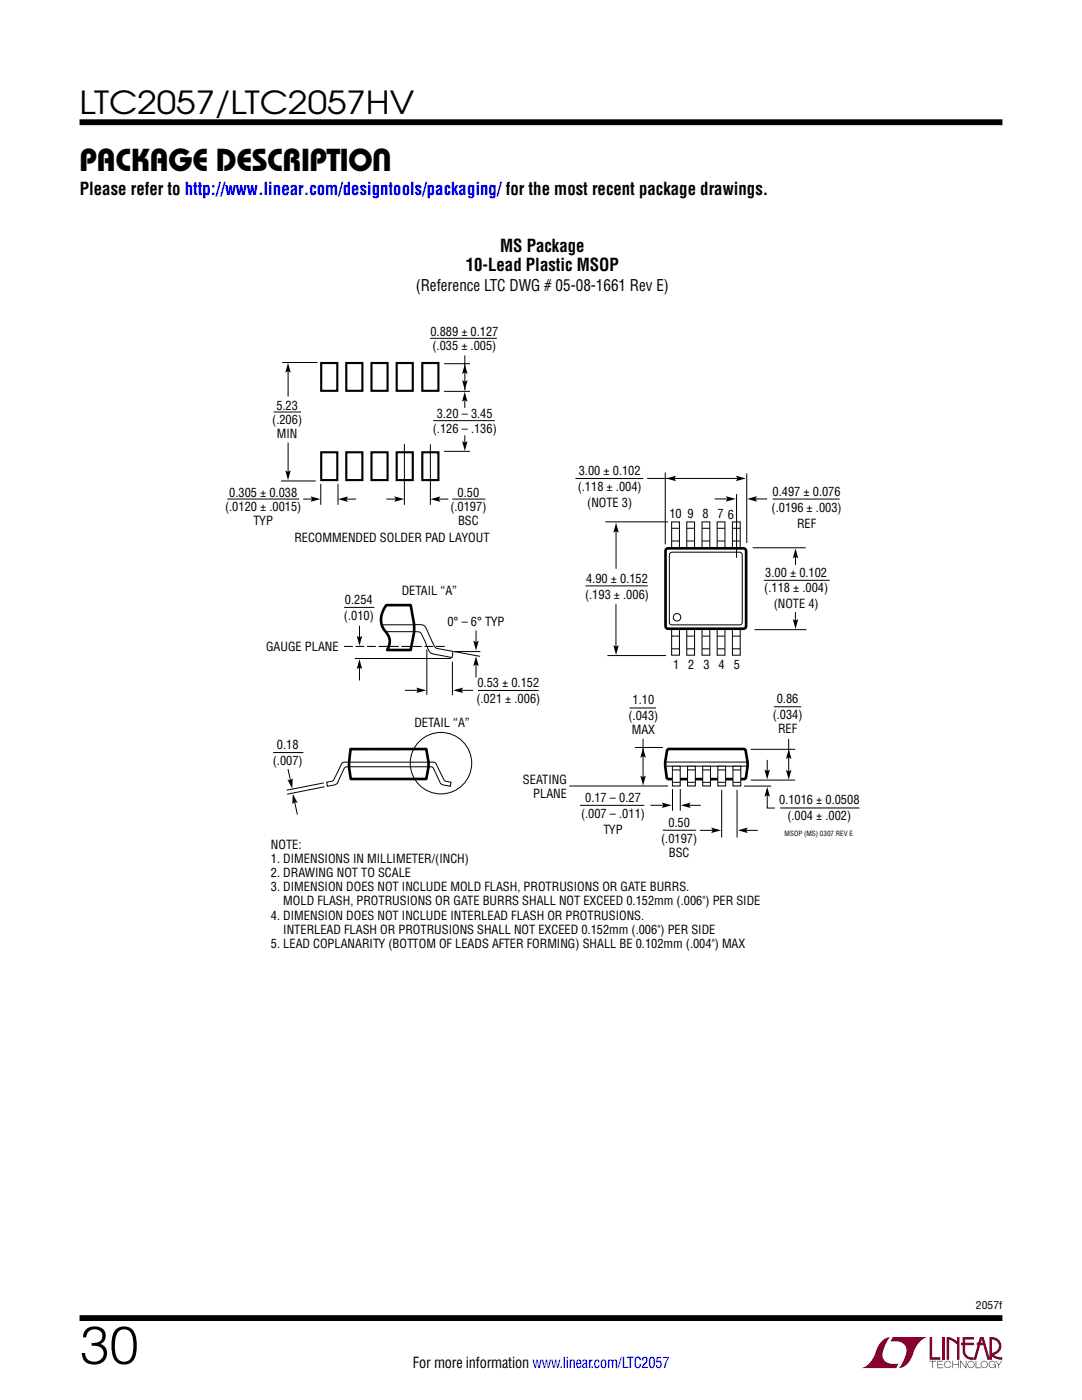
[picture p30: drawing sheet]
<svg xmlns="http://www.w3.org/2000/svg" width="216mm" height="279mm" viewBox="0 0 216 279" stroke-linecap="round" stroke-linejoin="round" font-family="sans-serif">
<defs><g id="words">
<text font-size="10.6" x="15.9" y="272.2">30</text>
<g font-size="6.3">
<text x="15.9" y="22.8">LTC2057/LTC2057HV</text>
<text x="15.9" y="34.1">Package Description</text>
</g>
<g font-size="3.5">
<text x="15.9" y="38.8">Please refer to http://www.linear.com/designtools/packaging/ for the most recent package drawings.</text>
<text x="99.8" y="50.3">MS Package</text>
<text x="92.9" y="54.1">10-Lead Plastic MSOP</text>
</g>
<text font-size="3.2" x="82.9" y="58">(Reference LTC DWG # 05-08-1661 Rev E)</text>
<text font-size="3" x="82.4" y="273.1">For more information www.linear.com/LTC2057</text>
<g font-size="2.5">
<text x="85.9" y="67">0.889 ± 0.127</text>
<text x="86.3" y="69.9">(.035 ± .005)</text>
<text x="55.1" y="81.8">5.23</text>
<text x="87.2" y="83.5">3.20 – 3.45</text>
<text x="54.3" y="84.6">(.206)</text>
<text x="55.3" y="87.4">MIN</text>
<text x="86.4" y="86.3">(.126 – .136)</text>
<text x="115.5" y="94.7">3.00 ± 0.102</text>
<text x="45.7" y="99.2">0.305 ± 0.038</text>
<text x="89.9" y="101.9">(.0197)</text>
<text x="91.3" y="99.1">0.50</text>
<text x="115.3" y="97.9">(.118 ± .004)</text>
<text x="117.2" y="101.1">(NOTE 3)</text>
<text x="154.2" y="99">0.497 ± 0.076</text>
<text x="44.9" y="102">(.0120 ± .0015)</text>
<text x="50.6" y="104.8">TYP</text>
<text x="91.4" y="104.8">BSC</text>
<text x="133.6" y="103.5">10</text>
<text x="137.2" y="103.5">9</text>
<text x="140.2" y="103.5">8</text>
<text x="143.2" y="103.5">7</text>
<text x="145.2" y="103.5">6</text>
<text x="154" y="102.1">(.0196 ± .003)</text>
<text x="159" y="105.3">REF</text>
<text x="58.7" y="108.2">RECOMMENDED SOLDER PAD LAYOUT</text>
<text x="80.2" y="118.7">DETAIL “A”</text>
<text x="116.7" y="119.5">(.193 ± .006)</text>
<text x="117" y="116.3">4.90 ± 0.152</text>
<text x="152.5" y="118.2">(.118 ± .004)</text>
<text x="152.7" y="115.1">3.00 ± 0.102</text>
<text x="68.6" y="123.7">(.010)</text>
<text x="68.8" y="120.5">0.254</text>
<text x="89.3" y="125">0° – 6° TYP</text>
<text x="154.4" y="121.4">(NOTE 4)</text>
<text x="53.1" y="129.9">GAUGE PLANE</text>
<text x="95.3" y="137.1">0.53 ± 0.152</text>
<text x="134.3" y="133.4">1</text>
<text x="137.3" y="133.4">2</text>
<text x="140.4" y="133.5">3</text>
<text x="143.4" y="133.4">4</text>
<text x="146.4" y="133.4">5</text>
<text x="95.1" y="140.3">(.021 ± .006)</text>
<text x="125.4" y="143.8">(.043)</text>
<text x="126.2" y="140.6">1.10</text>
<text x="154.2" y="143.5">(.034)</text>
<text x="155" y="140.4">0.86</text>
<text x="55.3" y="149.5">0.18</text>
<text x="82.7" y="145.1">DETAIL “A”</text>
<text x="126.1" y="146.6">MAX</text>
<text x="155.2" y="146.4">REF</text>
<text x="54.4" y="152.7">(.007)</text>
<text x="104.4" y="156.4">SEATING</text>
<text x="106.4" y="159.2">PLANE</text>
<text x="116.8" y="160.1">0.17 – 0.27</text>
<text x="155.5" y="160.6">0.1016 ± 0.0508</text>
<text x="115.9" y="163.3">(.007 – .011)</text>
<text x="120.4" y="166.5">TYP</text>
<text x="133.4" y="165.1">0.50</text>
<text x="157.1" y="163.7">(.004 ± .002)</text>
<text x="54.1" y="169.4">NOTE:</text>
<text x="54.1" y="172.2">1. DIMENSIONS IN MILLIMETER/(INCH)</text>
<text x="131.9" y="168.3">(.0197)</text>
<text x="133.5" y="171.1">BSC</text>
<text x="54.1" y="175.1">2. DRAWING NOT TO SCALE</text>
<text x="54.1" y="177.9">3. DIMENSION DOES NOT INCLUDE MOLD FLASH, PROTRUSIONS OR GATE BURRS.</text>
<text x="54.1" y="183.5">4. DIMENSION DOES NOT INCLUDE INTERLEAD FLASH OR PROTRUSIONS.</text>
<text x="56.5" y="180.7">MOLD FLASH, PROTRUSIONS OR GATE BURRS SHALL NOT EXCEED 0.152mm (.006&quot;) PER SIDE</text>
<text x="54.1" y="189.2">5. LEAD COPLANARITY (BOTTOM OF LEADS AFTER FORMING) SHALL BE 0.102mm (.004&quot;) MAX</text>
<text x="56.5" y="186.4">INTERLEAD FLASH OR PROTRUSIONS SHALL NOT EXCEED 0.152mm (.006&quot;) PER SIDE</text>
</g>
<text font-size="2.1" x="194.7" y="261.2">2057f</text>
<text font-size="1.4" x="156.6" y="166.8">MSOP (MS) 0307 REV E</text>
</g></defs>
<g fill="#910028">
<path d="M185.5 266.8h.5v4.1h1.6v.5h-2.1z"/>
<path d="M176.2 267.4l1-.5h.5h-.1a6.2 6.2 0 0 0-1.4 4 2.58 2.58 0 0 0 3.1 1.3l-.5 .8h-6.9a4.9 4.9 0 0 0 3-3.8l.4-.7z"/>
<path d="M178.1 266.9h7a4.9 4.9 0 0 0-3.1 3.7 3.2 3.2 0 0 1-2.7 2.4h.1a6.2 6.2 0 0 0 1.4-4.1 2.58 2.58 0 0 0-3.1-1.2z"/>
<path d="M188 266.8h.5v4.6h-.5z"/>
<path d="M188.9 266.8l1 .2 1.1 .7v-.9h.5v4.6h-.5v-3.1l-1.6-.9v4h-.5z"/>
<path d="M185.5 271.6h1.3v.1h-.6v1.3h-.1v-1.3h-.6z"/>
<path d="M187 271.6h1.2v.1h-1v.5h.9v.2h-.9v.5h1v.1h-1.2z"/>
<path d="M190 271.6h.2v.6h1v-.6h.1v1.4h-.1v-.6h-1v.6h-.2z"/>
<path d="M191.6 271.6h.1l1 1.2v-1.2h.1v1.4l-1.1-1.2v1.2h-.1z"/>
<path d="M194.7 271.6h.1v1.3h.9v.1h-1z"/>
<path d="M198.6 271.6h.2l.5 .7 .5-.7h.2l-.6 .8v.6h-.2v-.6z"/>
<path d="M192.1 266.8h2.2v.5h-1.7v.7h1.7v.5h-1.7v1.1a1.32 1.32 0 0 0 1.7 1.3v.5l1.2-4.6h.8l1.1 4.1v-4.1a1.84 1.84 0 0 1 2.4 1.4 1.84 1.84 0 0 1-1.5 2.2l.8 .4 .9 .1v.5l-1.2-.2-1-.6v-.6a1.34 1.34 0 0 0 1.5-1.2 1.34 1.34 0 0 0-1.4-1.5v4.1h-.9l-.8-2.9h-1.3v-.5h1.2l-.2-.7-1.1 4.1a2.06 2.06 0 0 1-2.7-1.3v-1.6h-.4v-.5h.4z"/>
<path d="M193.2 271.8a.72 .72 0 0 1 1.2 .1 .72 .72 0 0 1-.4 1.1 .72 .72 0 0 1-1-.7h.2a.59 .59 0 0 0 .8 .5 .59 .59 0 0 0 .2-.9 .59 .59 0 0 0-1 .2v.2h-.2z"/>
<path d="M195.9 271.8a.72 .72 0 0 1 1.1 .1 .72 .72 0 0 1-.4 1.1 .72 .72 0 0 1-.9-.7h.1a.59 .59 0 0 0 .8 .5 .59 .59 0 0 0 .2-.9 .59 .59 0 0 0-.9 .2l-.1 .2h-.1z"/>
<path d="M197.5 271.8a.72 .72 0 0 1 1.2 .2h-.2a.59 .59 0 0 0-.9-.1 .59 .59 0 0 0 .1 .9 .59 .59 0 0 0 .9-.4h-.5v-.1h.6v.7h-.1v-.3a.73 .73 0 0 1-1.1 .2 .73 .73 0 0 1 0-1.1z"/>
<path d="M188.6 271.8a.71 .71 0 0 1 1.2 .3h-.1a.59 .59 0 0 0-.9-.3 .59 .59 0 0 0-.1 1 .59 .59 0 0 0 1-.3h.1a.73 .73 0 0 1-1.1 .4 .73 .73 0 0 1-.1-1.1z"/>
</g>
<path d="M15.9 24.4h184.1M15.9 263h184.1" fill="none" stroke="#000" stroke-width="1.2" stroke-linecap="butt"/>
<path d="M95.4 137.8h12.1" fill="none" stroke="#000" stroke-width=".2"/>
<path d="M69.9 149.5h15.1l.5 2.6v1l-.5 2.4h-15l-.4-2.4z" fill="#fff"/>
<path d="M69.9 149.5h15.1l.5 2.6v1l-.5 2.4h-15l-.4-2.4zM133.1 149.7l.4-.2h14.9l.3 .2a8.8 8.8 0 0 1 0 5.7l-15.3 .1-.3-.2a10.4 10.4 0 0 1 0-5.6z" fill="none" stroke="#000" stroke-width=".53"/>
<g fill="none" stroke="#000" stroke-width=".2">
<path d="M80.8 137.8h2.7M85.2 129.6v9.1M90.3 132v6.7M92 137.8h2.4M54.5 150.2h6M57.5 153.5l.5 2.4M58.8 159.9l.5 2.7M64.6 156.2l-7.4 1.5M64.8 157l-7.5 1.5M69.7 152.1h15.8a1.65 1.65 0 0 1 1.5 .3l1.4 2.9a.96 .96 0 0 0 1.1 .7l.5 .1-.1 .8-1.2-.2a1.04 1.04 0 0 1-1.1-.9l-1-2.3a.85 .85 0 0 0-1.1-.5h-16M69.7 152.1a1.65 1.65 0 0 0-1.5 .3l-1.4 2.9a.96 .96 0 0 1-1.1 .7l-.5 .1 .1 .8 1.2-.2a1.04 1.04 0 0 0 1.1-.9l1-2.3a.85 .85 0 0 1 1.1-.5M113.6 156.9h19.7"/>
<path d="M125.6 141.3h5.3M126.7 149.2h5.6M128.3 147.5v7.8M132.7 152.1h16.5M132.8 152.9h16.4M134.2 157.5v4.3M135.7 157.5v4.3M144 157.6v9.5M147.1 157.6v9.5M148.5 156.9h5.4M149.8 155.7h8.9M153.1 158.5v2.8h1.5"/>
<path d="M153.1 151.6v2.4M154.4 141h5.5M157.4 147.5v6.6M115.7 160.7h12.8M129.8 160.7h2.7M132.3 165.7h6.6M137.4 160.7h2.4M139.6 165.7h2.8M148.8 165.7h2.4"/>
</g>
<g fill="#000">
<path d="M83.1 137.2l1.9 .6-1.9 .5 .3-.5zM90.4 137.8l2-.6-.3 .6 .3 .5zM57.4 155.6l.6 .2 .4-.5-.1 2.1zM127.8 154.8l.5 .3 .6-.3-.6 2zM128.3 149.2l.6 2-.6-.3-.5 .3zM152.5 153.6l.6 .3 .5-.3-.5 2zM153.1 157l.5 2-.5-.3-.6 .3zM156.8 153.6l.6 .4 .5-.4-.5 2zM157.4 149.5l.5 2-.5-.4-.6 .4zM58.4 158.4l1 1.9-.6-.2-.5 .4zM132.1 160.2l2 .5-2 .6 .3-.6zM135.8 160.7l2-.5-.3 .5 .3 .6z"/>
<path d="M141.9 165.2l2 .5-2 .6 .3-.6zM147.2 165.7l2-.5-.3 .5 .3 .6z"/>
</g>
<path d="M134.2 152.9h1.5v4h-1.5z" fill="#fff"/>
<path d="M134.2 152.9h1.5v4h-1.5zM134.2 153.7h1.5M134.2 156.1h1.5" fill="none" stroke="#000" stroke-width=".2"/>
<path d="M137.2 152.9h1.5v4h-1.5z" fill="#fff"/>
<path d="M137.2 152.9h1.5v4h-1.5zM137.2 153.7h1.6M137.2 156.1h1.6" fill="none" stroke="#000" stroke-width=".2"/>
<path d="M140.2 152.9h1.6v4h-1.6z" fill="#fff"/>
<path d="M140.2 152.9h1.6v4h-1.6zM140.3 153.7h1.5M140.3 156.1h1.5" fill="none" stroke="#000" stroke-width=".2"/>
<path d="M143.2 152.9h1.6v4h-1.6z" fill="#fff"/>
<path d="M143.2 152.9h1.6v4h-1.6zM143.3 153.7h1.5M143.3 156.1h1.5" fill="none" stroke="#000" stroke-width=".2"/>
<path d="M146.3 152.9h1.5v4h-1.5z" fill="#fff"/>
<g fill="none" stroke="#000" stroke-width=".2">
<path d="M114.8 95.5h13.5M129.1 95.5h18.3M132.7 94.3v14.3M149 94.5v13.9M154.2 99.6h13.3M116.8 116.9h12.5M120.8 104.1h12.5M122.9 105.7v7.8M133.8 110.3h14.1l.2 .4v13.5l-.2 .4-13.8 .1-.5-.2v-13.8zM134 104.2h1.6v5.2h-1.6zM134 108h1.5M134 105.4h1.5"/>
<path d="M137 104.2h1.6v5.2h-1.6zM137.1 108h1.5M137.1 105.4h1.5M140.1 104.2h1.5v5.2h-1.5zM140.1 108h1.5M140.1 105.4h1.5M143.1 104.2h1.6v5.2h-1.6zM143.1 108h1.5M143.1 105.4h1.5M146.1 104.2h1.6v5.2h-1.6zM146.2 108h1.5M146.2 105.4h1.5"/>
<path d="M150.2 109.3h10.6M152.4 115.8h13.2M158.7 110.2v2.5M68.7 121.2h6M121.2 130.8h11.7M122.9 120.6v9M134 125.5h1.6v5.3h-1.6zM134 127h1.5M134 129.5h1.5M137 125.5h1.6v5.3h-1.6zM137.1 127h1.5M137.1 129.5h1.5"/>
<path d="M140.1 125.5h1.5v5.3h-1.5zM140.1 127h1.5M140.1 129.5h1.5M143.1 125.5h1.6v5.3h-1.6zM143.1 127h1.5M143.1 129.5h1.5M146.1 125.5h1.6v5.3h-1.6zM146.2 127h1.5M146.2 129.5h1.5M150.5 125.7h10.4M158.7 122.1v2.3M146.3 152.9h1.5v4h-1.5z"/>
<path d="M146.3 153.7h1.5M146.3 156.1h1.5M149.8 149.5h8.9"/>
<circle cx="135.1" cy="123.2" r=".75"/>
</g>
<path d="M132.9 95.5l2-.6-.3 .6 .3 .5zM146.8 94.9l2 .6-2 .5 .4-.5zM122.9 104.3l.6 2-.6-.3-.5 .3zM158.7 109.4l.6 2-.6-.3-.5 .3zM122.4 128.8l.5 .3 .6-.3-.6 1.9zM158.2 123.5l.5 .4 .6-.4-.6 2z" fill="#000"/>
<path d="M132.9 109.7l.4-.3 15.3 .1 .3 .5-.1 15.2-.5 .3-15.2-.1-.3-.5z" fill="none" stroke="#000" stroke-width=".53"/>
<path d="M77.1 120.8h4.8l.7 3.9v1.4l-.7 3.6h-4.6a3.1 3.1 0 0 0-.7-4.1 4.3 4.3 0 0 1 .5-4.8z" fill="#fff"/>
<path d="M77.1 120.8h4.8l.7 3.9v1.4l-.7 3.6h-4.6a3.1 3.1 0 0 0-.7-4.1 4.3 4.3 0 0 1 .5-4.8z" fill="none" stroke="#000" stroke-width=".53"/>
<g fill="none" stroke="#000" stroke-width=".2">
<path d="M56.3 72.3h7.1M57.5 74v5.1M85.8 67.5h13.3M88.6 78.1h5.2M88.6 72.6h5.2M92.7 79.5v1.9M92.7 70.9l.1 7M45.3 99.6h14.4M54.6 82.2h5.5M56.1 96h6.9M57.5 88.3v6.1M60.5 99.6h2.1"/>
<path d="M64 96.6v4.1M67.4 96.6v4.1M68.9 99.6h2.2M77.1 99.6h2.1M80.7 88.6v12.1M85.9 88.7v12M86.4 83.9h12.3M87.3 99.6h2.2M88.6 90.1h5.2M90.2 99.6h6.7M92.7 86.9v1.5M142.6 99.6h2.7"/>
<path d="M147 98.6v12.7M150.6 99.6h2.5M70.8 131.4h19.2M71.7 133.1v2.7M71.7 124.9v2.4M76.3 124.7h6.3M82.6 124.7h1.5a1.25 1.25 0 0 1 1.1 1.1l1.3 2.8a1.23 1.23 0 0 0 1.4 .9l2.5 .5-.2 1.2-2.8-.5a2.07 2.07 0 0 1-1.8-.9l-1.1-2.5a1.4 1.4 0 0 0-1.9-1.2h-5.6M90.6 130h5.3M90.7 130l5.1 1M95 132.5v2.7M95 125.8v2.5M155.7 161.2h15.8"/>
<circle cx="88" cy="152.3" r="6.1"/>
</g>
<g fill="#000">
<path d="M57.5 72.4l.5 2-.5-.3-.6 .3zM92.7 78.2l.6 2-.6-.4-.5 .4zM92.7 72.7l.6 1.9-.6-.3-.5 .3zM92.2 75.9l.5 .3 .6-.3-.6 2zM56.9 93.9l.6 .3 .5-.3-.5 2zM62 99.1l1.9 .5-1.9 .5 .3-.5zM67.5 99.6l1.9-.5-.3 .5 .3 .6zM78.7 99.1l2 .5-2 .5 .3-.5zM85.9 99.6l2-.5-.4 .5 .4 .6zM92.2 88l.5 .3 .6-.3-.6 2zM144.8 99l2 .6-2 .5 .4-.5zM149.1 99.6l2-.6-.4 .6 .4 .5z"/>
<path d="M71.2 126.9l.5 .3 .6-.3-.6 2zM71.7 131.6l.6 1.9-.6-.3-.5 .3zM94.4 127.9l.6 .3 .5-.3-.5 1.9zM95 131l.5 1.9-.5-.3-.6 .3z"/>
</g>
<path d="M88.8 129h-20.5" fill="none" stroke="#000" stroke-width=".2" stroke-dasharray="1.8 .5" stroke-linecap="butt"/>
<path d="M64.1 72.4h3.2v5.6h-3.2zM69.1 72.4h3.2v5.6h-3.2zM74.1 72.4h3.2v5.6h-3.2zM79.2 72.4h3.2v5.6h-3.2zM84.3 72.4h3.2v5.6h-3.2zM64.1 90.3h3.2v5.5h-3.2zM69.1 90.3h3.2v5.5h-3.2zM74.1 90.3h3.2v5.5h-3.2zM79.2 90.3h3.2v5.5h-3.2zM84.3 90.3h3.2v5.5h-3.2z" fill="none" stroke="#000" stroke-width=".42"/>
<use href="#words"/>
</svg>
